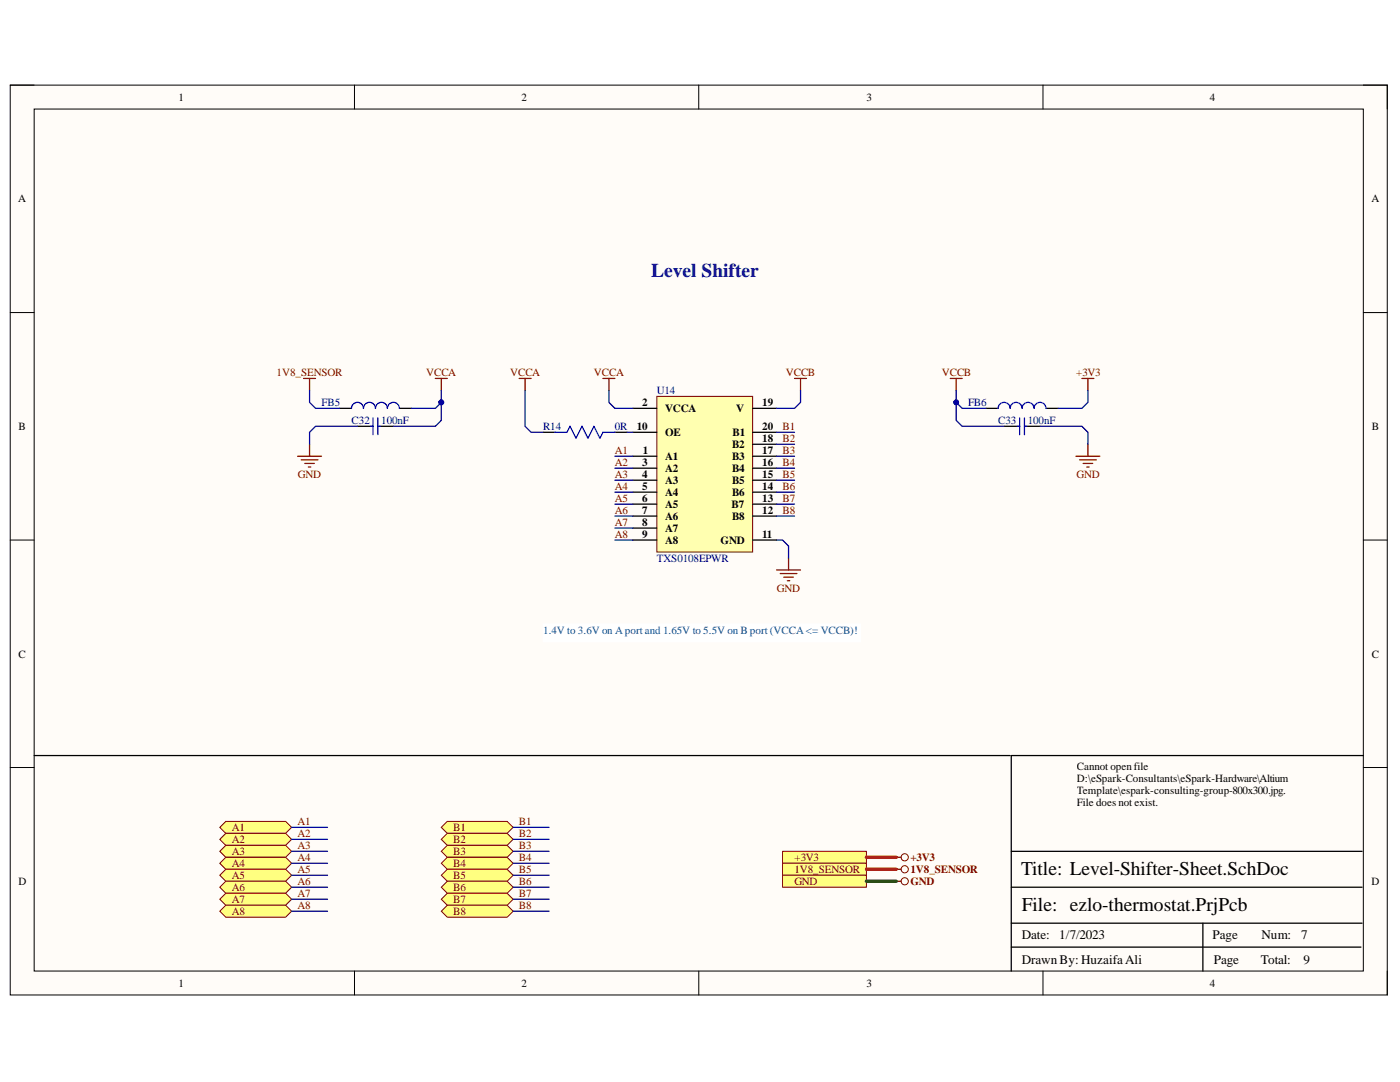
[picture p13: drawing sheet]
<svg xmlns="http://www.w3.org/2000/svg" width="279mm" height="216mm" viewBox="0 0 279 216" stroke-linecap="round" stroke-linejoin="round" font-family="sans-serif">
<defs><g id="words">
<text font-size="3.9" fill="#0b0b8e" x="130" y="55.4">Level Shifter</text>
<g font-size="3.9">
<text x="203.8" y="174.5">Title: Level-Shifter-Sheet.SchDoc</text>
<text x="203.9" y="181.7">File: ezlo-thermostat.PrjPcb</text>
</g>
<g font-size="2.6">
<text x="203.9" y="187.5">Date:</text>
<text x="211.4" y="187.5">1/7/2023</text>
<text x="242" y="187.5">Page</text>
<text x="251.8" y="187.5">Num:</text>
<text x="259.7" y="187.5">7</text>
<text x="203.9" y="192.3">Drawn By: HuzaifaAli</text>
<text x="242.2" y="192.3">Page</text>
<text x="251.6" y="192.3">Total:</text>
<text x="260.2" y="192.3">9</text>
</g>
<g font-size="2.2">
<text x="35.6" y="20.1">1</text>
<text x="104.1" y="20.1">2</text>
<text x="172.9" y="20.1">3</text>
<text x="241.5" y="20.1">4</text>
<text x="3.6" y="40.4">A</text>
<text x="273.7" y="40.4">A</text>
<text x="128.2" y="81.1">2</text>
<text x="132.7" y="82.2">VCCA</text>
<text x="146.9" y="82.2">V</text>
<text x="152.1" y="81.1">19</text>
<text x="3.7" y="85.8">B</text>
<text x="127.1" y="85.8">10</text>
<text x="132.7" y="87.1">OE</text>
<text x="146.1" y="89.4">B2</text>
<text x="146.2" y="87.1">B1</text>
<text x="152.1" y="85.8">20</text>
<text x="152.1" y="88.2">18</text>
<text x="273.8" y="85.8">B</text>
<text x="128.2" y="93">3</text>
<text x="128.2" y="95.4">4</text>
<text x="128.3" y="90.6">1</text>
<text x="132.7" y="94.2">A2</text>
<text x="132.7" y="91.8">A1</text>
<text x="146.1" y="94.2">B4</text>
<text x="146.1" y="91.8">B3</text>
<text x="152.1" y="95.4">15</text>
<text x="152.1" y="93">16</text>
<text x="152.1" y="90.6">17</text>
<text x="128.2" y="97.8">5</text>
<text x="128.2" y="100.2">6</text>
<text x="132.7" y="96.6">A3</text>
<text x="132.7" y="99">A4</text>
<text x="132.7" y="101.3">A5</text>
<text x="146" y="101.3">B7</text>
<text x="146.1" y="99">B6</text>
<text x="146.1" y="96.6">B5</text>
<text x="152.1" y="100.2">13</text>
<text x="152.1" y="97.8">14</text>
<text x="128.2" y="102.5">7</text>
<text x="128.2" y="105">8</text>
<text x="128.2" y="107.3">9</text>
<text x="132.7" y="103.7">A6</text>
<text x="132.7" y="106.2">A7</text>
<text x="146.1" y="103.7">B8</text>
<text x="152.1" y="107.3">11</text>
<text x="152.1" y="102.5">12</text>
<text x="132.7" y="108.5">A8</text>
<text x="143.8" y="108.5">GND</text>
<text x="3.7" y="131.3">C</text>
<text x="273.8" y="131.3">C</text>
<text x="214.9" y="153.7">Cannot openfile</text>
<text x="214.9" y="156">D:\eSpark-Consultants\eSpark-Hardware\Altium</text>
<text x="214.9" y="158.5">Template\espark-consulting-group-800x300.jpg.</text>
<text x="214.9" y="160.8">File does not exist.</text>
<text x="3.7" y="176.6">D</text>
<text x="273.7" y="176.6">D</text>
<text x="35.6" y="196.9">1</text>
<text x="104.1" y="196.9">2</text>
<text x="172.9" y="196.9">3</text>
<text x="241.5" y="196.9">4</text>
</g>
<g font-size="2.2" fill="#800000">
<text x="55.2" y="75.1">1V8_SENSOR</text>
<text x="85.1" y="75.1">VCCA</text>
<text x="101.8" y="75.1">VCCA</text>
<text x="118.5" y="75.1">VCCA</text>
<text x="156.8" y="75.1">VCCB</text>
<text x="188" y="75.1">VCCB</text>
<text x="214.8" y="75.1">+3V3</text>
<text x="156.2" y="85.8">B1</text>
<text x="156.2" y="88.2">B2</text>
<text x="59.4" y="95.4">GND</text>
<text x="122.7" y="90.6">A1</text>
<text x="122.7" y="93">A2</text>
<text x="122.7" y="95.4">A3</text>
<text x="156.2" y="90.6">B3</text>
<text x="156.2" y="93">B4</text>
<text x="156.2" y="95.4">B5</text>
<text x="214.8" y="95.4">GND</text>
<text x="122.7" y="97.8">A4</text>
<text x="122.7" y="100.2">A5</text>
<text x="156.2" y="97.8">B6</text>
<text x="156.2" y="100.2">B7</text>
<text x="122.7" y="102.5">A6</text>
<text x="122.7" y="105">A7</text>
<text x="122.7" y="107.3">A8</text>
<text x="156.2" y="102.5">B8</text>
<text x="155.1" y="118.1">GND</text>
<text x="46.2" y="165.8">A1</text>
<text x="59.4" y="164.6">A1</text>
<text x="59.4" y="167">A2</text>
<text x="90.5" y="165.8">B1</text>
<text x="103.6" y="164.6">B1</text>
<text x="103.6" y="167">B2</text>
<text x="46.2" y="168.3">A2</text>
<text x="46.2" y="170.6">A3</text>
<text x="46.2" y="173">A4</text>
<text x="59.4" y="169.5">A3</text>
<text x="59.4" y="171.8">A4</text>
<text x="90.5" y="168.3">B2</text>
<text x="90.5" y="170.6">B3</text>
<text x="90.5" y="173">B4</text>
<text x="103.6" y="169.5">B3</text>
<text x="103.6" y="171.8">B4</text>
<text x="158.5" y="171.8">+3V3</text>
<text x="181.7" y="171.8">+3V3</text>
<text x="46.2" y="175.4">A5</text>
<text x="46.2" y="177.8">A6</text>
<text x="59.4" y="174.2">A5</text>
<text x="59.4" y="176.6">A6</text>
<text x="59.4" y="179">A7</text>
<text x="90.5" y="175.4">B5</text>
<text x="90.5" y="177.8">B6</text>
<text x="103.6" y="174.2">B5</text>
<text x="103.6" y="176.6">B6</text>
<text x="103.6" y="179">B7</text>
<text x="158.5" y="174.2">1V8_SENSOR</text>
<text x="158.5" y="176.6">GND</text>
<text x="181.7" y="174.2">1V8_SENSOR</text>
<text x="181.7" y="176.6">GND</text>
<text x="46.2" y="180.2">A7</text>
<text x="46.2" y="182.6">A8</text>
<text x="59.4" y="181.4">A8</text>
<text x="90.5" y="180.2">B7</text>
<text x="90.5" y="182.6">B8</text>
<text x="103.6" y="181.4">B8</text>
</g>
<g font-size="2.2" fill="#000080">
<text x="64.2" y="81.1">FB5</text>
<text x="131.1" y="78.7">U14</text>
<text x="193.2" y="81.1">FB6</text>
<text x="70.2" y="84.6">C32</text>
<text x="76.1" y="84.6">100nF</text>
<text x="108.4" y="85.8">R14</text>
<text x="122.7" y="85.8">0R</text>
<text x="199.2" y="84.6">C33</text>
<text x="205.1" y="84.6">100nF</text>
<text x="131.1" y="112.1">TXS0108EPWR</text>
</g>
<text font-size="2.2" fill="#0b5394" x="108.4" y="126.4">1.4V to 3.6V on Aport and 1.65V to 5.5V on B port (VCCA&lt;= VCCB)!</text>
</g></defs>
<path d="M2 17h274.9v181.5h-274.9z" fill-rule="evenodd" fill="#fffcf8"/>
<path d="M2 17h274.9v181.5h-274.9z" fill="none" stroke="#000" stroke-width=".2"/>
<path d="M6.8 21.8h265.3v172h-265.3z" fill-rule="evenodd" fill="#fffcf8"/>
<g fill="none" stroke="#000" stroke-width=".2">
<path d="M2 17h4.8M70.7 17v4.8M139.4 17v4.8M208.2 17v4.8M272.1 17h4.8v4.8M6.8 21.8h265.3v172h-265.3zM2 62.4h4.8M272.1 62.4h4.8M2 107.8h4.8M272.1 107.8h4.8M2 153.1h4.8M272.1 153.1h4.8"/>
<path d="M70.7 193.8v4.7M139.5 193.8v4.7M208.2 193.8v4.7M276.9 193.8v4.7"/>
</g>
<path d="M272.1 150.8h-70.3v43M201.8 177h70M201.8 169.9h70M201.8 189h69.8M201.8 184.2h70M240.1 184.2v9.6" fill="none" stroke="#000" stroke-width=".25"/>
<path d="M131.1 79.1h19.1v31h-19.1z" fill-rule="evenodd" fill="#ffffb0"/>
<path d="M131.1 79.1h19.1v31h-19.1z" fill="none" stroke="#800000" stroke-width=".2"/>
<g fill="none" stroke="#000" stroke-width=".25">
<path d="M67.8 81.5h2.3M71.3 85.1h3.1M75.4 85.1h3.1M79.7 81.5h2.4M108.4 86.3h2.4M122.7 86.3h2.4M126.3 93.4h4.8M126.3 91h4.8M126.3 81.5h4.8M126.3 86.3h4.8M126.3 98.2h4.8M126.3 95.8h4.8"/>
<path d="M150.2 93.4h4.8M150.2 91h4.8M150.2 81.5h4.8M150.2 86.3h4.8M150.2 98.2h4.8M150.2 95.8h4.8M150.2 88.6h4.8M196.8 81.5h2.4M200.4 85.1h3.1M204.5 85.1h3.1M208.8 81.5h2.3M126.3 107.8h4.8"/>
<path d="M126.3 103h4.8M126.3 100.6h4.8M126.3 105.4h4.8M150.2 107.8h4.8M150.2 103h4.8M150.2 100.6h4.8M6.8 150.8h194.8"/>
</g>
<path d="M70.1 81.5a1.19 1.19 0 0 1 1.2-1.2 1.19 1.19 0 0 1 1.2 1.2 1.2 1.2 0 0 1 1.2-1.2 1.2 1.2 0 0 1 1.2 1.2 1.19 1.19 0 0 1 1.2-1.2 1.19 1.19 0 0 1 1.2 1.2 1.19 1.19 0 0 1 1.2-1.2 1.19 1.19 0 0 1 1.2 1.2M74 85.1h.4M74.4 83.4v3.3M75.4 83.4v3.3M75.4 85.1h.5M110.8 86.3h2.4l.6-1.2 1.2 2.4 1.2-2.4 1.1 2.4 1.2-2.4 1.2 2.4 .6-1.2h2.4M199.2 81.5a1.2 1.2 0 0 1 1.2-1.2 1.2 1.2 0 0 1 1.2 1.2 1.19 1.19 0 0 1 1.2-1.2 1.19 1.19 0 0 1 1.2 1.2 1.19 1.19 0 0 1 1.2-1.2 1.19 1.19 0 0 1 1.2 1.2 1.19 1.19 0 0 1 1.2-1.2 1.19 1.19 0 0 1 1.2 1.2M203 85.1h.5M203.5 83.4v3.3M204.5 85.1h.4M204.5 83.4v3.3" fill="none" stroke="#00f" stroke-width=".25"/>
<g fill="none" stroke="#800000" stroke-width=".25">
<path d="M60.6 75.5h2.4M61.8 75.5v2.4M86.9 75.5h2.4M88.1 75.5v2.4M103.6 75.5h2.4M104.8 75.5v2.4M120.3 75.5h2.4M121.5 75.5v2.4M158.6 75.5h2.4M159.8 75.5v2.4M189.6 75.5h2.4M190.8 75.5v2.4"/>
<path d="M215.9 75.5h2.4M217.1 75.5v2.4M59.4 91h4.8M60.1 91.8h3.4M60.8 92.5h1.9M61.5 93.2h.5M61.8 88.6v2.4M214.7 91h4.8M215.4 91.8h3.4M216.2 92.5h1.9M216.9 93.2h.5M217.1 88.6v2.4"/>
<path d="M155 113.7h4.8M155.7 114.4h3.3M156.4 115.2h1.9M157.1 115.9h.5M157.4 111.3v2.4"/>
</g>
<path d="M156.2 169.9h16.7v2.4h-16.7z" fill-rule="evenodd" fill="#ffff80"/>
<path d="M156.2 169.9h16.7v2.4h-16.7z" fill="none" stroke="#800000" stroke-width=".2"/>
<path d="M156.2 172.3h16.7v2.3h-16.7z" fill-rule="evenodd" fill="#ffff80"/>
<g fill="none" stroke="#800000" stroke-width=".2">
<path d="M156.2 172.3h16.7v2.3h-16.7z"/>
<circle cx="180.6" cy="171.1" r=".72"/>
<circle cx="180.6" cy="173.5" r=".72"/>
</g>
<path d="M178.9 171.1h.9M178.9 173.5h.9" fill="none" stroke="#800000" stroke-width=".25"/>
<path d="M156.2 174.6h16.7v2.4h-16.7z" fill-rule="evenodd" fill="#ffff80"/>
<g fill="none" stroke="#800000" stroke-width=".2">
<path d="M156.2 174.6h16.7v2.4h-16.7z"/>
<circle cx="180.6" cy="175.8" r=".72"/>
</g>
<path d="M178.9 175.8h.9" fill="none" stroke="#800000" stroke-width=".25"/>
<path d="M43.9 165.1l1.2-1.2h11.9l1.2 1.2-1.2 1.2h-11.9z" fill-rule="evenodd" fill="#ffff80"/>
<path d="M43.9 165.1l1.2-1.2h11.9l1.2 1.2-1.2 1.2h-11.9z" fill="none" stroke="#800000" stroke-width=".2"/>
<path d="M45.1 166.3h11.9l1.2 1.2-1.2 1.2h-11.9l-1.2-1.2z" fill-rule="evenodd" fill="#ffff80"/>
<path d="M45.1 166.3h11.9l1.2 1.2-1.2 1.2h-11.9l-1.2-1.2z" fill="none" stroke="#800000" stroke-width=".2"/>
<path d="M43.9 169.9l1.2-1.2h11.9l1.2 1.2-1.2 1.2h-11.9z" fill-rule="evenodd" fill="#ffff80"/>
<path d="M43.9 169.9l1.2-1.2h11.9l1.2 1.2-1.2 1.2h-11.9z" fill="none" stroke="#800000" stroke-width=".2"/>
<path d="M43.9 172.3l1.2-1.2h11.9l1.2 1.2-1.2 1.2h-11.9z" fill-rule="evenodd" fill="#ffff80"/>
<path d="M43.9 172.3l1.2-1.2h11.9l1.2 1.2-1.2 1.2h-11.9z" fill="none" stroke="#800000" stroke-width=".2"/>
<path d="M43.9 174.6l1.2-1.1h11.9l1.2 1.1-1.2 1.2h-11.9z" fill-rule="evenodd" fill="#ffff80"/>
<path d="M43.9 174.6l1.2-1.1h11.9l1.2 1.1-1.2 1.2h-11.9z" fill="none" stroke="#800000" stroke-width=".2"/>
<path d="M43.9 177l1.2-1.2h11.9l1.2 1.2-1.2 1.2h-11.9z" fill-rule="evenodd" fill="#ffff80"/>
<path d="M43.9 177l1.2-1.2h11.9l1.2 1.2-1.2 1.2h-11.9z" fill="none" stroke="#800000" stroke-width=".2"/>
<path d="M43.9 179.4l1.2-1.2h11.9l1.2 1.2-1.2 1.2h-11.9z" fill-rule="evenodd" fill="#ffff80"/>
<path d="M43.9 179.4l1.2-1.2h11.9l1.2 1.2-1.2 1.2h-11.9z" fill="none" stroke="#800000" stroke-width=".2"/>
<path d="M43.9 181.8l1.2-1.2h11.9l1.2 1.2-1.2 1.2h-11.9z" fill-rule="evenodd" fill="#ffff80"/>
<path d="M43.9 181.8l1.2-1.2h11.9l1.2 1.2-1.2 1.2h-11.9z" fill="none" stroke="#800000" stroke-width=".2"/>
<path d="M88.1 165.1l1.2-1.2h11.9l1.2 1.2-1.2 1.2h-11.9z" fill-rule="evenodd" fill="#ffff80"/>
<path d="M88.1 165.1l1.2-1.2h11.9l1.2 1.2-1.2 1.2h-11.9z" fill="none" stroke="#800000" stroke-width=".2"/>
<path d="M89.3 166.3h11.9l1.2 1.2-1.2 1.2h-11.9l-1.2-1.2z" fill-rule="evenodd" fill="#ffff80"/>
<path d="M89.3 166.3h11.9l1.2 1.2-1.2 1.2h-11.9l-1.2-1.2z" fill="none" stroke="#800000" stroke-width=".2"/>
<path d="M88.1 169.9l1.2-1.2h11.9l1.2 1.2-1.2 1.2h-11.9z" fill-rule="evenodd" fill="#ffff80"/>
<path d="M88.1 169.9l1.2-1.2h11.9l1.2 1.2-1.2 1.2h-11.9z" fill="none" stroke="#800000" stroke-width=".2"/>
<path d="M88.1 172.3l1.2-1.2h11.9l1.2 1.2-1.2 1.2h-11.9z" fill-rule="evenodd" fill="#ffff80"/>
<path d="M88.1 172.3l1.2-1.2h11.9l1.2 1.2-1.2 1.2h-11.9z" fill="none" stroke="#800000" stroke-width=".2"/>
<path d="M88.1 174.6l1.2-1.1h11.9l1.2 1.1-1.2 1.2h-11.9z" fill-rule="evenodd" fill="#ffff80"/>
<path d="M88.1 174.6l1.2-1.1h11.9l1.2 1.1-1.2 1.2h-11.9z" fill="none" stroke="#800000" stroke-width=".2"/>
<path d="M88.1 177l1.2-1.2h11.9l1.2 1.2-1.2 1.2h-11.9z" fill-rule="evenodd" fill="#ffff80"/>
<path d="M88.1 177l1.2-1.2h11.9l1.2 1.2-1.2 1.2h-11.9z" fill="none" stroke="#800000" stroke-width=".2"/>
<path d="M88.1 179.4l1.2-1.2h11.9l1.2 1.2-1.2 1.2h-11.9z" fill-rule="evenodd" fill="#ffff80"/>
<path d="M88.1 179.4l1.2-1.2h11.9l1.2 1.2-1.2 1.2h-11.9z" fill="none" stroke="#800000" stroke-width=".2"/>
<path d="M88.1 181.8l1.2-1.2h11.9l1.2 1.2-1.2 1.2h-11.9z" fill-rule="evenodd" fill="#ffff80"/>
<path d="M88.1 181.8l1.2-1.2h11.9l1.2 1.2-1.2 1.2h-11.9z" fill="none" stroke="#800000" stroke-width=".2"/>
<path d="M61.8 77.9v2.4l1.2 1.2h4.8M88.1 77.9v2.4l-1.2 1.2h-4.8" fill="none" stroke="#000080" stroke-width=".25"/>
<circle cx="88.1" cy="80.3" r=".48" fill="#000080"/>
<circle cx="88.1" cy="80.3" r=".48" fill="none" stroke="#000080" stroke-width=".2"/>
<path d="M88.1 80.3v3.6l-1.2 1.2h-8.4" fill="none" stroke="#000080" stroke-width=".25"/>
<circle cx="88.1" cy="80.3" r=".48" fill="#000080"/>
<circle cx="88.1" cy="80.3" r=".48" fill="none" stroke="#000080" stroke-width=".2"/>
<path d="M190.8 77.9v2.4l1.2 1.2h4.8M71.3 85.1h-8.3l-1.2 1.2v2.3" fill="none" stroke="#000080" stroke-width=".25"/>
<circle cx="190.8" cy="80.3" r=".48" fill="#000080"/>
<circle cx="190.8" cy="80.3" r=".48" fill="none" stroke="#000080" stroke-width=".2"/>
<path d="M217.1 77.9v2.4l-1.2 1.2h-4.8M190.8 80.3v3.6l1.2 1.2h8.4" fill="none" stroke="#000080" stroke-width=".25"/>
<circle cx="190.8" cy="80.3" r=".48" fill="#000080"/>
<circle cx="190.8" cy="80.3" r=".48" fill="none" stroke="#000080" stroke-width=".2"/>
<g fill="none" stroke="#000080" stroke-width=".25">
<path d="M104.8 77.9v7.2l1.2 1.2h2.4M121.5 77.9v2.4l1.2 1.2h3.6M159.8 77.9v2.4l-1.2 1.2h-3.6M122.7 91h3.6M122.7 93.4h3.6M122.7 95.8h3.6M122.7 98.2h3.6M125.1 86.3h1.2M155 86.3h3.6M155 91h3.6M155 93.4h3.6M155 95.8h3.6"/>
<path d="M155 98.2h3.6M155 88.6h3.6M207.6 85.1h8.3l1.2 1.2v2.3M122.7 100.6h3.6M122.7 103h3.6M122.7 105.4h3.6M122.7 107.8h3.6M155 107.8h1.2l1.2 1.2v2.3M155 100.6h3.6M155 103h3.6M58.2 165.1h7.2M58.2 167.5h7.2"/>
<path d="M58.2 169.9h7.2M58.2 172.3h7.2M58.2 174.6h7.2M58.2 177h7.2M58.2 179.4h7.2M102.4 165.1h7.2M102.4 167.5h7.2M102.4 169.9h7.2M102.4 172.3h7.2M102.4 174.6h7.2M102.4 177h7.2M102.4 179.4h7.2"/>
<path d="M58.2 181.8h7.2M102.4 181.8h7.2"/>
</g>
<path d="M172.9 171.1h6M172.9 173.5h6" fill="none" stroke="#f00" stroke-width=".68"/>
<path d="M172.9 175.8h6" fill="none" stroke="#274e13" stroke-width=".68"/>
<path d="M108.4 124.5h63.3v3.6h-63.3z" fill-rule="evenodd" fill="#fff"/>
<path d="M108.4 124.5h63.3v3.6h-63.3z" fill="none" stroke="#fff" stroke-width=".2"/>
<use href="#words"/>
</svg>
